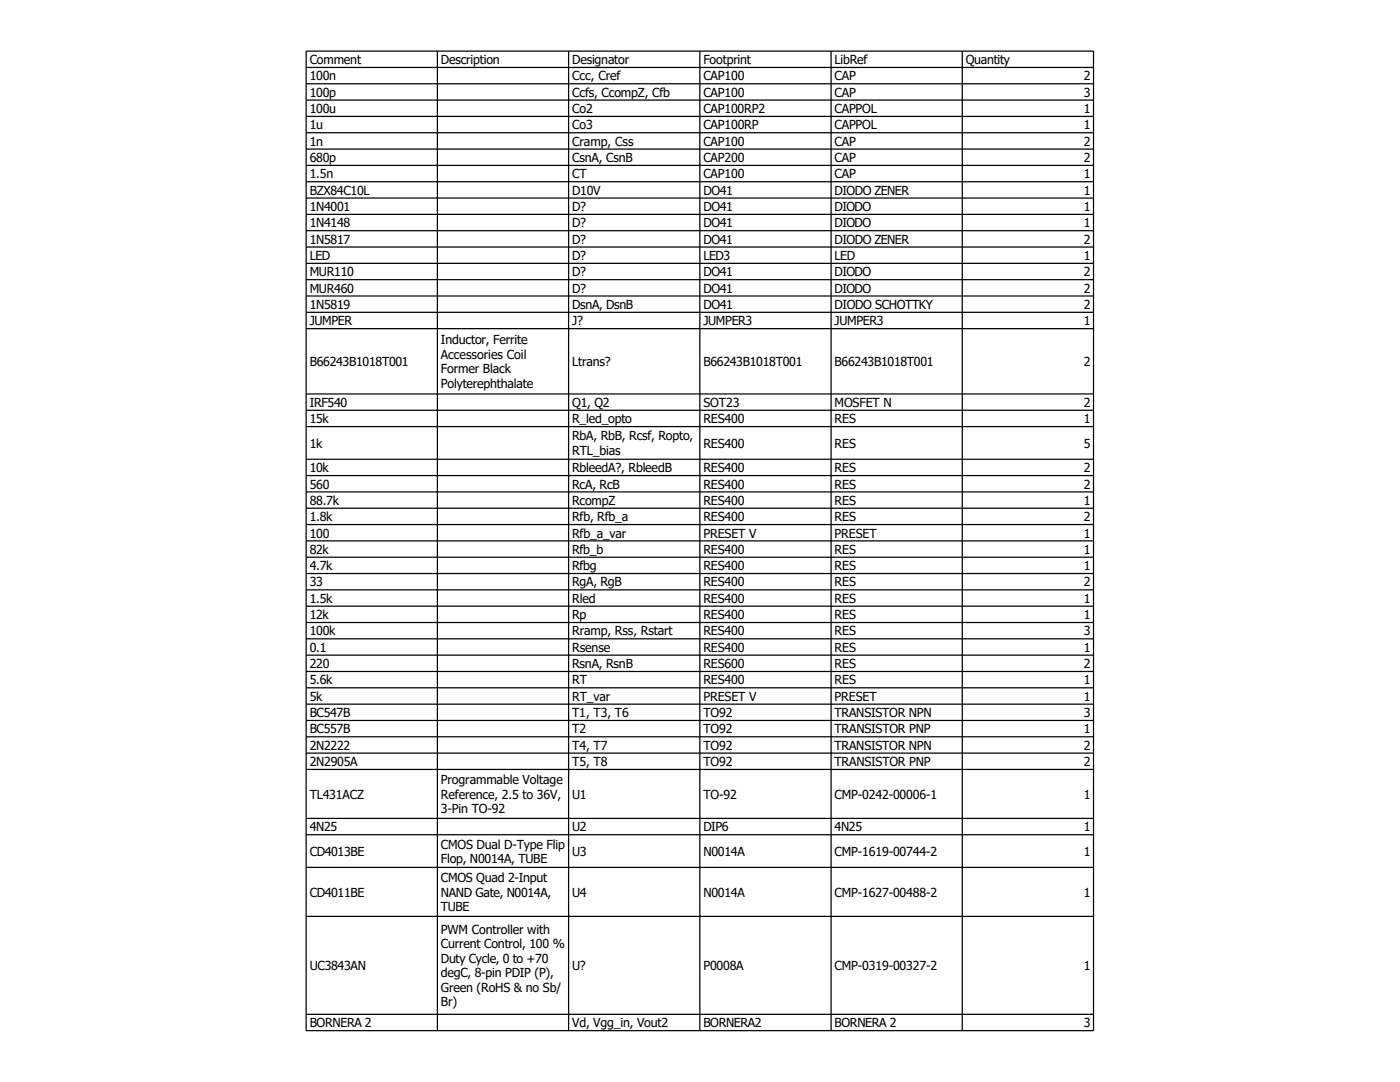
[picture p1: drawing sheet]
<svg xmlns="http://www.w3.org/2000/svg" width="279mm" height="216mm" viewBox="0 0 279 216" stroke-linecap="round" stroke-linejoin="round" font-family="sans-serif">
<defs><g id="words">
<g font-size="2.5">
<text x="61.8" y="12.8">Comment</text>
<text x="61.8" y="16">100n</text>
<text x="88" y="12.8">Description</text>
<text x="114.2" y="12.8">Designator</text>
<text x="114.2" y="16">Ccc, Cref</text>
<text x="140.4" y="12.8">Footprint</text>
<text x="140.4" y="16">CAP100</text>
<text x="166.6" y="12.8">LibRef</text>
<text x="166.6" y="16">CAP</text>
<text x="192.8" y="12.8">Quantity</text>
<text x="216.3" y="16">2</text>
<text x="61.8" y="19.3">100p</text>
<text x="61.8" y="22.6">100u</text>
<text x="114.2" y="19.3">Ccfs, CcompZ, Cfb</text>
<text x="114.2" y="22.6">Co2</text>
<text x="140.4" y="19.3">CAP100</text>
<text x="140.4" y="22.6">CAP100RP2</text>
<text x="166.6" y="19.3">CAP</text>
<text x="166.6" y="22.6">CAPPOL</text>
<text x="216.3" y="19.3">3</text>
<text x="216.3" y="22.6">1</text>
<text x="61.8" y="25.8">1u</text>
<text x="61.8" y="29.1">1n</text>
<text x="114.2" y="25.8">Co3</text>
<text x="114.2" y="29.1">Cramp, Css</text>
<text x="140.4" y="25.8">CAP100RP</text>
<text x="140.4" y="29.1">CAP100</text>
<text x="166.6" y="25.8">CAPPOL</text>
<text x="166.6" y="29.1">CAP</text>
<text x="216.3" y="25.8">1</text>
<text x="216.3" y="29.1">2</text>
<text x="61.8" y="32.3">680p</text>
<text x="61.8" y="35.6">1.5n</text>
<text x="114.2" y="32.3">CsnA, CsnB</text>
<text x="114.2" y="35.6">CT</text>
<text x="140.4" y="32.3">CAP200</text>
<text x="140.4" y="35.6">CAP100</text>
<text x="166.6" y="32.3">CAP</text>
<text x="166.6" y="35.6">CAP</text>
<text x="216.3" y="32.3">2</text>
<text x="216.3" y="35.6">1</text>
<text x="61.8" y="38.8">BZX84C10L</text>
<text x="114.2" y="38.8">D10V</text>
<text x="140.4" y="38.8">DO41</text>
<text x="166.6" y="38.8">DIODO ZENER</text>
<text x="216.3" y="38.8">1</text>
<text x="61.8" y="42.1">1N4001</text>
<text x="61.8" y="45.4">1N4148</text>
<text x="114.2" y="42.1">D?</text>
<text x="114.2" y="45.4">D?</text>
<text x="140.4" y="42.1">DO41</text>
<text x="140.4" y="45.4">DO41</text>
<text x="166.6" y="42.1">DIODO</text>
<text x="166.6" y="45.4">DIODO</text>
<text x="216.3" y="42.1">1</text>
<text x="216.3" y="45.4">1</text>
<text x="61.8" y="48.6">1N5817</text>
<text x="61.8" y="51.9">LED</text>
<text x="114.2" y="48.6">D?</text>
<text x="114.2" y="51.9">D?</text>
<text x="140.4" y="48.6">DO41</text>
<text x="140.4" y="51.9">LED3</text>
<text x="166.6" y="48.6">DIODO ZENER</text>
<text x="166.6" y="51.9">LED</text>
<text x="216.3" y="48.6">2</text>
<text x="216.3" y="51.9">1</text>
<text x="61.8" y="55.1">MUR110</text>
<text x="61.8" y="58.4">MUR460</text>
<text x="114.2" y="55.1">D?</text>
<text x="114.2" y="58.4">D?</text>
<text x="140.4" y="55.1">DO41</text>
<text x="140.4" y="58.4">DO41</text>
<text x="166.6" y="55.1">DIODO</text>
<text x="166.6" y="58.4">DIODO</text>
<text x="216.3" y="55.1">2</text>
<text x="216.3" y="58.4">2</text>
<text x="61.8" y="61.6">1N5819</text>
<text x="61.8" y="64.9">JUMPER</text>
<text x="114.2" y="61.6">DsnA, DsnB</text>
<text x="114.2" y="64.9">J?</text>
<text x="140.4" y="61.6">DO41</text>
<text x="140.4" y="64.9">JUMPER3</text>
<text x="166.6" y="61.6">DIODO SCHOTTKY</text>
<text x="166.6" y="64.9">JUMPER3</text>
<text x="216.3" y="61.6">2</text>
<text x="216.3" y="64.9">1</text>
<text x="88" y="68.7">Inductor, Ferrite</text>
<text x="88" y="71.6">Accessories Coil</text>
<text x="61.8" y="73.1">B66243B1018T001</text>
<text x="88" y="74.5">Former Black</text>
<text x="88" y="77.4">Polyterephthalate</text>
<text x="114.2" y="73.1">Ltrans?</text>
<text x="140.4" y="73.1">B66243B1018T001</text>
<text x="166.6" y="73.1">B66243B1018T001</text>
<text x="216.3" y="73.1">2</text>
<text x="61.8" y="81.2">IRF540</text>
<text x="114.2" y="81.2">Q1, Q2</text>
<text x="140.4" y="81.2">SOT23</text>
<text x="166.6" y="81.2">MOSFET N</text>
<text x="216.3" y="81.2">2</text>
<text x="61.8" y="84.5">15k</text>
<text x="61.8" y="89.3">1k</text>
<text x="114.2" y="84.5">R_led_opto</text>
<text x="114.2" y="87.9">RbA, RbB, Rcsf, Ropto,</text>
<text x="140.4" y="84.5">RES400</text>
<text x="140.4" y="89.3">RES400</text>
<text x="166.6" y="84.5">RES</text>
<text x="166.6" y="89.3">RES</text>
<text x="216.3" y="84.5">1</text>
<text x="216.3" y="89.3">5</text>
<text x="61.8" y="94.2">10k</text>
<text x="114.2" y="90.8">RTL_bias</text>
<text x="114.2" y="94.2">RbleedA?, RbleedB</text>
<text x="140.4" y="94.2">RES400</text>
<text x="166.6" y="94.2">RES</text>
<text x="216.3" y="94.2">2</text>
<text x="61.8" y="97.5">560</text>
<text x="61.8" y="100.7">88.7k</text>
<text x="114.2" y="97.5">RcA, RcB</text>
<text x="114.2" y="100.7">RcompZ</text>
<text x="140.4" y="97.5">RES400</text>
<text x="140.4" y="100.7">RES400</text>
<text x="166.6" y="97.5">RES</text>
<text x="166.6" y="100.7">RES</text>
<text x="216.3" y="97.5">2</text>
<text x="216.3" y="100.7">1</text>
<text x="61.8" y="104">1.8k</text>
<text x="61.8" y="107.3">100</text>
<text x="114.2" y="104">Rfb, Rfb_a</text>
<text x="114.2" y="107.3">Rfb_a_var</text>
<text x="140.4" y="104">RES400</text>
<text x="140.4" y="107.3">PRESET V</text>
<text x="166.6" y="104">RES</text>
<text x="166.6" y="107.3">PRESET</text>
<text x="216.3" y="104">2</text>
<text x="216.3" y="107.3">1</text>
<text x="61.8" y="110.5">82k</text>
<text x="61.8" y="113.8">4.7k</text>
<text x="114.2" y="110.5">Rfb_b</text>
<text x="114.2" y="113.8">Rfbg</text>
<text x="140.4" y="110.5">RES400</text>
<text x="140.4" y="113.8">RES400</text>
<text x="166.6" y="110.5">RES</text>
<text x="166.6" y="113.8">RES</text>
<text x="216.3" y="110.5">1</text>
<text x="216.3" y="113.8">1</text>
<text x="61.8" y="117">33</text>
<text x="114.2" y="117">RgA, RgB</text>
<text x="140.4" y="117">RES400</text>
<text x="166.6" y="117">RES</text>
<text x="216.3" y="117">2</text>
<text x="61.8" y="120.3">1.5k</text>
<text x="61.8" y="123.5">12k</text>
<text x="114.2" y="120.3">Rled</text>
<text x="114.2" y="123.5">Rp</text>
<text x="140.4" y="120.3">RES400</text>
<text x="140.4" y="123.5">RES400</text>
<text x="166.6" y="120.3">RES</text>
<text x="166.6" y="123.5">RES</text>
<text x="216.3" y="120.3">1</text>
<text x="216.3" y="123.5">1</text>
<text x="61.8" y="126.8">100k</text>
<text x="61.8" y="130.1">0.1</text>
<text x="114.2" y="126.8">Rramp, Rss, Rstart</text>
<text x="114.2" y="130.1">Rsense</text>
<text x="140.4" y="126.8">RES400</text>
<text x="140.4" y="130.1">RES400</text>
<text x="166.6" y="126.8">RES</text>
<text x="166.6" y="130.1">RES</text>
<text x="216.3" y="126.8">3</text>
<text x="216.3" y="130.1">1</text>
<text x="61.8" y="133.3">220</text>
<text x="61.8" y="136.6">5.6k</text>
<text x="114.2" y="133.3">RsnA, RsnB</text>
<text x="114.2" y="136.6">RT</text>
<text x="140.4" y="133.3">RES600</text>
<text x="140.4" y="136.6">RES400</text>
<text x="166.6" y="133.3">RES</text>
<text x="166.6" y="136.6">RES</text>
<text x="216.3" y="133.3">2</text>
<text x="216.3" y="136.6">1</text>
<text x="61.8" y="139.8">5k</text>
<text x="61.8" y="143.1">BC547B</text>
<text x="114.2" y="139.8">RT_var</text>
<text x="114.2" y="143.1">T1, T3, T6</text>
<text x="140.4" y="139.8">PRESET V</text>
<text x="140.4" y="143.1">TO92</text>
<text x="166.6" y="139.8">PRESET</text>
<text x="166.6" y="143.1">TRANSISTOR NPN</text>
<text x="216.3" y="139.8">1</text>
<text x="216.3" y="143.1">3</text>
<text x="61.8" y="146.3">BC557B</text>
<text x="61.8" y="149.6">2N2222</text>
<text x="114.2" y="146.3">T2</text>
<text x="114.2" y="149.6">T4, T7</text>
<text x="140.4" y="146.3">TO92</text>
<text x="140.4" y="149.6">TO92</text>
<text x="166.6" y="146.3">TRANSISTOR PNP</text>
<text x="166.6" y="149.6">TRANSISTOR NPN</text>
<text x="216.3" y="146.3">1</text>
<text x="216.3" y="149.6">2</text>
<text x="61.8" y="152.9">2N2905A</text>
<text x="114.2" y="152.9">T5, T8</text>
<text x="140.4" y="152.9">TO92</text>
<text x="166.6" y="152.9">TRANSISTOR PNP</text>
<text x="216.3" y="152.9">2</text>
<text x="61.8" y="159.4">TL431ACZ</text>
<text x="88" y="156.5">Programmable Voltage</text>
<text x="88" y="159.4">Reference, 2.5 to 36V,</text>
<text x="114.2" y="159.4">U1</text>
<text x="140.4" y="159.4">TO-92</text>
<text x="166.6" y="159.4">CMP-0242-00006-1</text>
<text x="216.3" y="159.4">1</text>
<text x="61.8" y="165.9">4N25</text>
<text x="88" y="162.3">3-Pin TO-92</text>
<text x="114.2" y="165.9">U2</text>
<text x="140.4" y="165.9">DIP6</text>
<text x="166.6" y="165.9">4N25</text>
<text x="216.3" y="165.9">1</text>
<text x="61.8" y="170.8">CD4013BE</text>
<text x="88" y="169.3">CMOS Dual D-Type Flip</text>
<text x="88" y="172.2">Flop, N0014A, TUBE</text>
<text x="114.2" y="170.8">U3</text>
<text x="140.4" y="170.8">N0014A</text>
<text x="166.6" y="170.8">CMP-1619-00744-2</text>
<text x="216.3" y="170.8">1</text>
<text x="61.8" y="178.9">CD4011BE</text>
<text x="88" y="176">CMOS Quad 2-Input</text>
<text x="88" y="178.9">NAND Gate, N0014A,</text>
<text x="114.2" y="178.9">U4</text>
<text x="140.4" y="178.9">N0014A</text>
<text x="166.6" y="178.9">CMP-1627-00488-2</text>
<text x="216.3" y="178.9">1</text>
<text x="88" y="181.8">TUBE</text>
<text x="88" y="186.3">PWM Controller with</text>
<text x="88" y="189.2">Current Control, 100 %</text>
<text x="61.8" y="193.6">UC3843AN</text>
<text x="88" y="192.1">Duty Cycle, 0 to +70</text>
<text x="88" y="195">degC, 8-pin PDIP (P),</text>
<text x="88" y="197.9">Green (RoHS &amp; no Sb/</text>
<text x="114.2" y="193.6">U?</text>
<text x="140.4" y="193.6">P0008A</text>
<text x="166.6" y="193.6">CMP-0319-00327-2</text>
<text x="216.3" y="193.6">1</text>
<text x="88" y="200.8">Br)</text>
<text x="61.8" y="205">BORNERA 2</text>
<text x="114.2" y="205">Vd, Vgg_in, Vout2</text>
<text x="140.4" y="205">BORNERA2</text>
<text x="166.6" y="205">BORNERA 2</text>
<text x="216.3" y="205">3</text>
</g>
</g></defs>
<g fill="none" stroke="#000" stroke-width=".25">
<path d="M61.1 10.2h157.1v195.5h-157.1zM61.1 13.5h157.1M61.1 16.7h157.1M61.1 20h157.1M87.3 10.2v195.5M113.5 10.2v195.5M139.7 10.2v195.5M165.9 10.2v195.5M192 10.2v195.5M61.1 23.2h157.1M61.1 26.5h157.1M61.1 29.7h157.1"/>
<path d="M61.1 33h157.1M61.1 36.3h157.1M61.1 39.5h157.1M61.1 42.8h157.1M61.1 46h157.1M61.1 49.3h157.1M61.1 52.5h157.1M61.1 55.8h157.1M61.1 59.1h157.1M61.1 62.3h157.1M61.1 65.6h157.1M61.1 78.6h157.1"/>
<path d="M61.1 81.9h157.1M61.1 85.1h157.1M61.1 91.6h157.1M61.1 94.9h157.1M61.1 98.2h157.1M61.1 101.4h157.1M61.1 104.7h157.1M61.1 107.9h157.1M61.1 111.2h157.1M61.1 114.4h157.1M61.1 117.7h157.1M61.1 121h157.1"/>
<path d="M61.1 124.2h157.1M61.1 127.5h157.1M61.1 130.7h157.1M61.1 134h157.1M61.1 137.2h157.1M61.1 140.5h157.1M61.1 143.8h157.1M61.1 147h157.1M61.1 150.3h157.1M61.1 153.5h157.1M61.1 163.3h157.1M61.1 166.6h157.1"/>
<path d="M61.1 173.1h157.1M61.1 182.9h157.1M61.1 202.4h157.1"/>
</g>
<use href="#words"/>
</svg>
